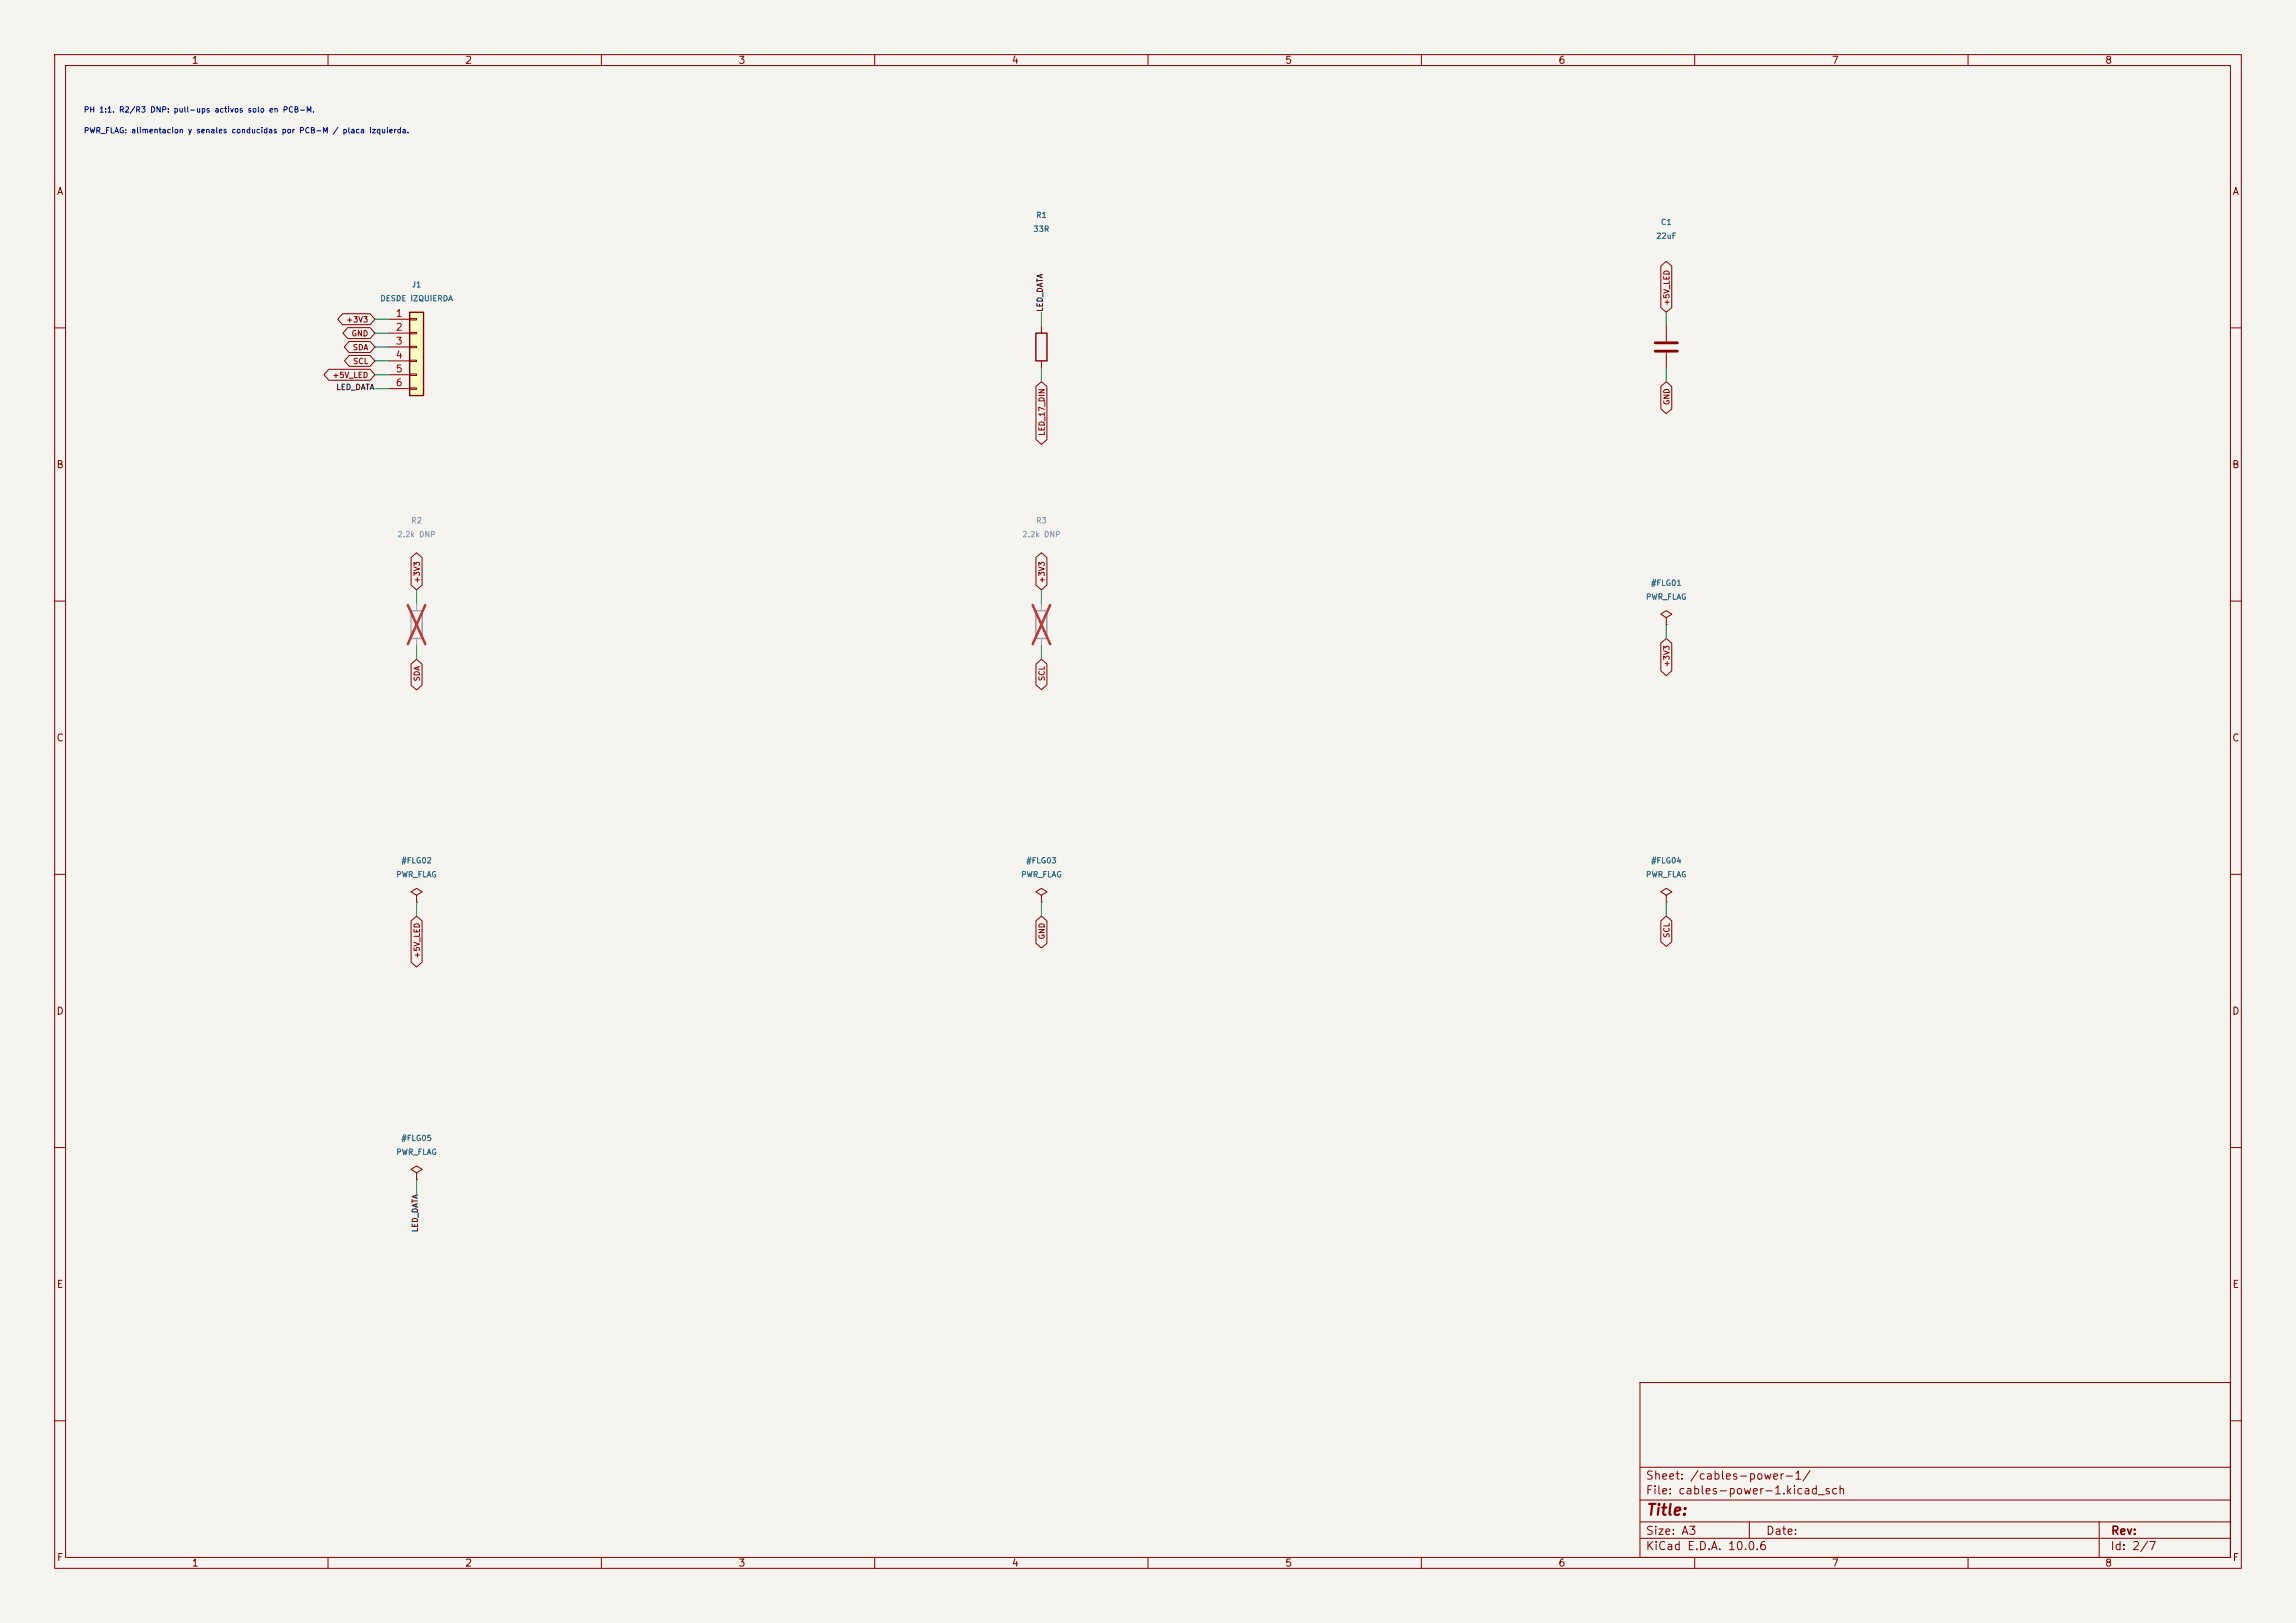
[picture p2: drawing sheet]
<svg xmlns="http://www.w3.org/2000/svg" width="420mm" height="297mm" viewBox="0 0 420 297" stroke-linecap="round" stroke-linejoin="round" font-family="sans-serif">
<defs><g id="words">
<text font-size="2" fill="#840000" x="301" y="277.8">Title:</text>
<g font-size="1.5" fill="#840000">
<text x="300.9" y="273.8">File: cables-power-1.kicad_sch</text>
<text x="300.9" y="271.1">Sheet: /cables-power-1/</text>
<text x="300.9" y="281.2">Size: A3</text>
<text x="322.9" y="281.2">Date:</text>
<text x="386" y="281.2">Rev:</text>
<text x="300.9" y="284">KiCad E.D.A. 10.0.6</text>
<text x="385.9" y="284">Id: 2/7</text>
</g>
<g font-size="1.3" fill="#840000">
<text x="35" y="12">1</text>
<text x="85" y="12">2</text>
<text x="135" y="12">3</text>
<text x="185" y="12">4</text>
<text x="235" y="12">5</text>
<text x="285" y="12">6</text>
<text x="335" y="12">7</text>
<text x="385" y="12">8</text>
<text x="10.3" y="36">A</text>
<text x="408.3" y="36">A</text>
<text x="10.2" y="86">B</text>
<text x="408.2" y="86">B</text>
<text x="10.2" y="136">C</text>
<text x="408.2" y="136">C</text>
<text x="10.2" y="186">D</text>
<text x="408.2" y="186">D</text>
<text x="10.3" y="236">E</text>
<text x="408.3" y="236">E</text>
<text x="10.3" y="286">F</text>
<text x="35" y="287">1</text>
<text x="85" y="287">2</text>
<text x="135" y="287">3</text>
<text x="185" y="287">4</text>
<text x="235" y="287">5</text>
<text x="285" y="287">6</text>
<text x="335" y="287">7</text>
<text x="385" y="287">8</text>
<text x="408.3" y="286">F</text>
</g>
<g font-size="1.3" fill="#a90000">
<text x="72.3" y="58.3">1</text>
<text x="72.3" y="60.8">2</text>
<text x="72.3" y="63.4">3</text>
<text x="72.3" y="65.9">4</text>
<text x="72.3" y="68.4">5</text>
<text x="72.3" y="71">6</text>
</g>
<g font-size="1" fill="#0000c2">
<text x="15.2" y="20.8">PH 1:1. R2/R3 DNP: pull-ups activos solo en PCB-M.</text>
<text x="15.2" y="24.6">PWR_FLAG: alimentacion y senales conducidas por PCB-M / placa izquierda.</text>
</g>
<g font-size="1" fill="#006464">
<text x="189.4" y="40.1">R1</text>
<text x="303.7" y="41.4">C1</text>
<text x="188.9" y="42.7">33R</text>
<text x="302.9" y="43.9">22uF</text>
<text x="75.2" y="52.8">J1</text>
<text x="69.5" y="55.4">DESDE IZQUIERDA</text>
<text x="301.9" y="107.4">#FLG01</text>
<text x="301" y="110">PWR_FLAG</text>
<text x="72.4" y="160.8">PWR_FLAG</text>
<text x="73.3" y="158.2">#FLG02</text>
<text x="186.7" y="160.8">PWR_FLAG</text>
<text x="187.6" y="158.2">#FLG03</text>
<text x="301" y="160.8">PWR_FLAG</text>
<text x="301.9" y="158.2">#FLG04</text>
<text x="73.3" y="209">#FLG05</text>
<text x="72.4" y="211.6">PWR_FLAG</text>
</g>
<g font-size="1" fill="#840000">
<text x="63.3" y="59.2">+3V3</text>
<text x="305.6" y="56" transform="rotate(-90 305.6 56)">+5V_LED</text>
<text x="64.2" y="61.8">GND</text>
<text x="64.4" y="64.3">SDA</text>
<text x="60.7" y="69.4">+5V_LED</text>
<text x="64.5" y="66.9">SCL</text>
<text x="305.6" y="74.2" transform="rotate(-90 305.6 74.2)">GND</text>
<text x="191.3" y="79.8" transform="rotate(-90 191.3 79.8)">LED_17_DIN</text>
<text x="77" y="106.8" transform="rotate(-90 77 106.8)">+3V3</text>
<text x="191.3" y="106.8" transform="rotate(-90 191.3 106.8)">+3V3</text>
<text x="77" y="124.8" transform="rotate(-90 77 124.8)">SDA</text>
<text x="191.3" y="124.7" transform="rotate(-90 191.3 124.7)">SCL</text>
<text x="305.6" y="122.2" transform="rotate(-90 305.6 122.2)">+3V3</text>
<text x="191.3" y="172" transform="rotate(-90 191.3 172)">GND</text>
<text x="305.6" y="171.7" transform="rotate(-90 305.6 171.7)">SCL</text>
<text x="77" y="175.5" transform="rotate(-90 77 175.5)">+5V_LED</text>
</g>
<g font-size="1" fill="#0f0f0f">
<text x="191" y="57.1" transform="rotate(-90 191 57.1)">LED_DATA</text>
<text x="61.4" y="71.6">LED_DATA</text>
<text x="76.7" y="225.6" transform="rotate(-90 76.7 225.6)">LED_DATA</text>
</g>
<g font-size="1" fill="#939391">
<text x="72.6" y="98.5">2.2k DNP</text>
<text x="75.1" y="96">R2</text>
<text x="186.9" y="98.5">2.2k DNP</text>
<text x="189.4" y="96">R3</text>
</g>
</g></defs>
<path d="M0 0h420v297h-420z" fill="#f5f4ef" stroke="#f5f4ef" stroke-width=".18"/>
<g fill="none" stroke="#840000" stroke-width=".18">
<path d="M10 10h400v277h-400zM12 12h396v273h-396zM60 10v2M110 10v2M160 10v2M210 10v2M260 10v2M310 10v2M360 10v2M190.5 59.7v1.3M304.8 59.7v2.8M10 60h2"/>
<path d="M190.5 66v1.3M304.8 64.5v2.8M408 60h2M10 110h2M304.8 113l1-.6-1-.6-1 .6 1 .6v1.3M304.8 114.3h.1M408 110h2M10 160h2M408 160h2M76.2 163.8l1-.6-1-.6-1 .6 1 .6v1.3M76.2 165.1h.1M190.5 163.8l1-.6-1-.6-1 .6 1 .6v1.3"/>
<path d="M190.5 165.1h.1M304.8 163.8l1-.6-1-.6-1 .6 1 .6v1.3M304.8 165.1h.1M10 210h2M76.2 214.6l1-.6-1-.6-1 .6 1 .6v1.3M76.2 215.9h.1M408 210h2M300 253h108v32h-108zM10 260h2M300 278.5h108M300 274.5h108M300 268.5h108"/>
<path d="M320 278.5v3M384 278.5v6.5M408 260h2M60 285v2M110 285v2M160 285v2M210 285v2M260 285v2M300 281.5h108M310 285v2M360 285v2"/>
</g>
<path d="M189.5 61h2v5h-2z" fill="none" stroke="#840000" stroke-width=".25"/>
<path d="M75.2 111.8h2v5h-2zM189.5 111.8h2v5h-2z" fill="none" stroke="#9c9b98" stroke-width=".25"/>
<path d="M76.2 110.5v1.3M76.2 116.8v1.3M190.5 110.5v1.3M190.5 116.8v1.3" fill="none" stroke="#9c9b98" stroke-width=".18"/>
<path d="M74.6 110.7l3.2 7.2M77.8 110.7l-3.2 7.2M188.9 110.7l3.2 7.2M192.1 110.7l-3.2 7.2" fill="none" stroke="#e12e31" stroke-width=".46"/>
<path d="M302.8 62.7h4M302.8 64.3h4" fill="none" stroke="#840000" stroke-width=".51"/>
<path d="M74.9 57.2h2.6v15.2h-2.6z" fill="#ffffc2"/>
<path d="M74.9 57.2h2.6v15.2h-2.6z" fill="none" stroke="#840000" stroke-width=".25"/>
<g fill="none" stroke="#840000" stroke-width=".18">
<path d="M62.7 57.4h5l.9 1-.9 1h-5l-.9-1zM63.6 60h4.1l.9 1-.9 1h-4.1l-.9-1zM71.1 58.4h3.8M74.9 58.3h1.3v.2h-1.3zM303.8 48.7l1-.9 1 .9v7.6l-1 .9-1-.9zM60.1 67.6h7.6l.9 1-.9 1h-7.6l-.8-1zM63.8 62.5h3.9l.9 1-.9 1h-3.9l-.8-1zM63.9 65h3.8l.9 1-.9 1h-3.8l-.9-1zM71.1 61h3.8M71.1 63.5h3.8M71.1 66h3.8M71.1 68.6h3.8"/>
<path d="M71.1 71.1h3.8M74.9 60.8h1.3v.3h-1.3zM74.9 63.4h1.3v.2h-1.3zM74.9 65.9h1.3v.3h-1.3zM74.9 68.5h1.3v.2h-1.3zM74.9 71h1.3v.2h-1.3zM189.5 70.7l1-.8 1 .8v9.7l-1 .9-1-.9zM303.8 70.7l1-.8 1 .8v4.1l-1 .9-1-.9zM75.2 102l1-.9 1 .9v5.1l-1 .9-1-.9zM189.5 102l1-.9 1 .9v5.1l-1 .9-1-.9zM303.8 117.7l1-.9 1 .9v5.1l-1 .8-1-.8zM75.2 121.5l1-.8 1 .8v3.9l-1 .9-1-.9z"/>
<path d="M189.5 121.5l1-.8 1 .8v3.8l-1 .9-1-.9zM75.2 168.5l1-.9 1 .9v7.6l-1 .9-1-.9zM189.5 168.5l1-.9 1 .9v4.1l-1 .9-1-.9zM303.8 168.5l1-.9 1 .9v3.8l-1 .9-1-.9z"/>
</g>
<g fill="none" stroke="#009600" stroke-width=".18">
<path d="M68.6 58.4h2.5M190.5 57.2v2.5M304.8 57.2v2.5M68.6 68.6h2.5M68.6 61h2.5M68.6 63.5h2.5M68.6 66h2.5M68.6 71.1h2.5M190.5 67.3v2.6M304.8 67.3v2.6M76.2 108v2.5M76.2 118.1v2.6"/>
<path d="M190.5 108v2.5M190.5 118.1v2.6M304.8 114.3v2.5M76.2 165.1v2.5M190.5 165.1v2.5M304.8 165.1v2.5M76.2 215.9v2.5"/>
</g>
<use href="#words"/>
</svg>
